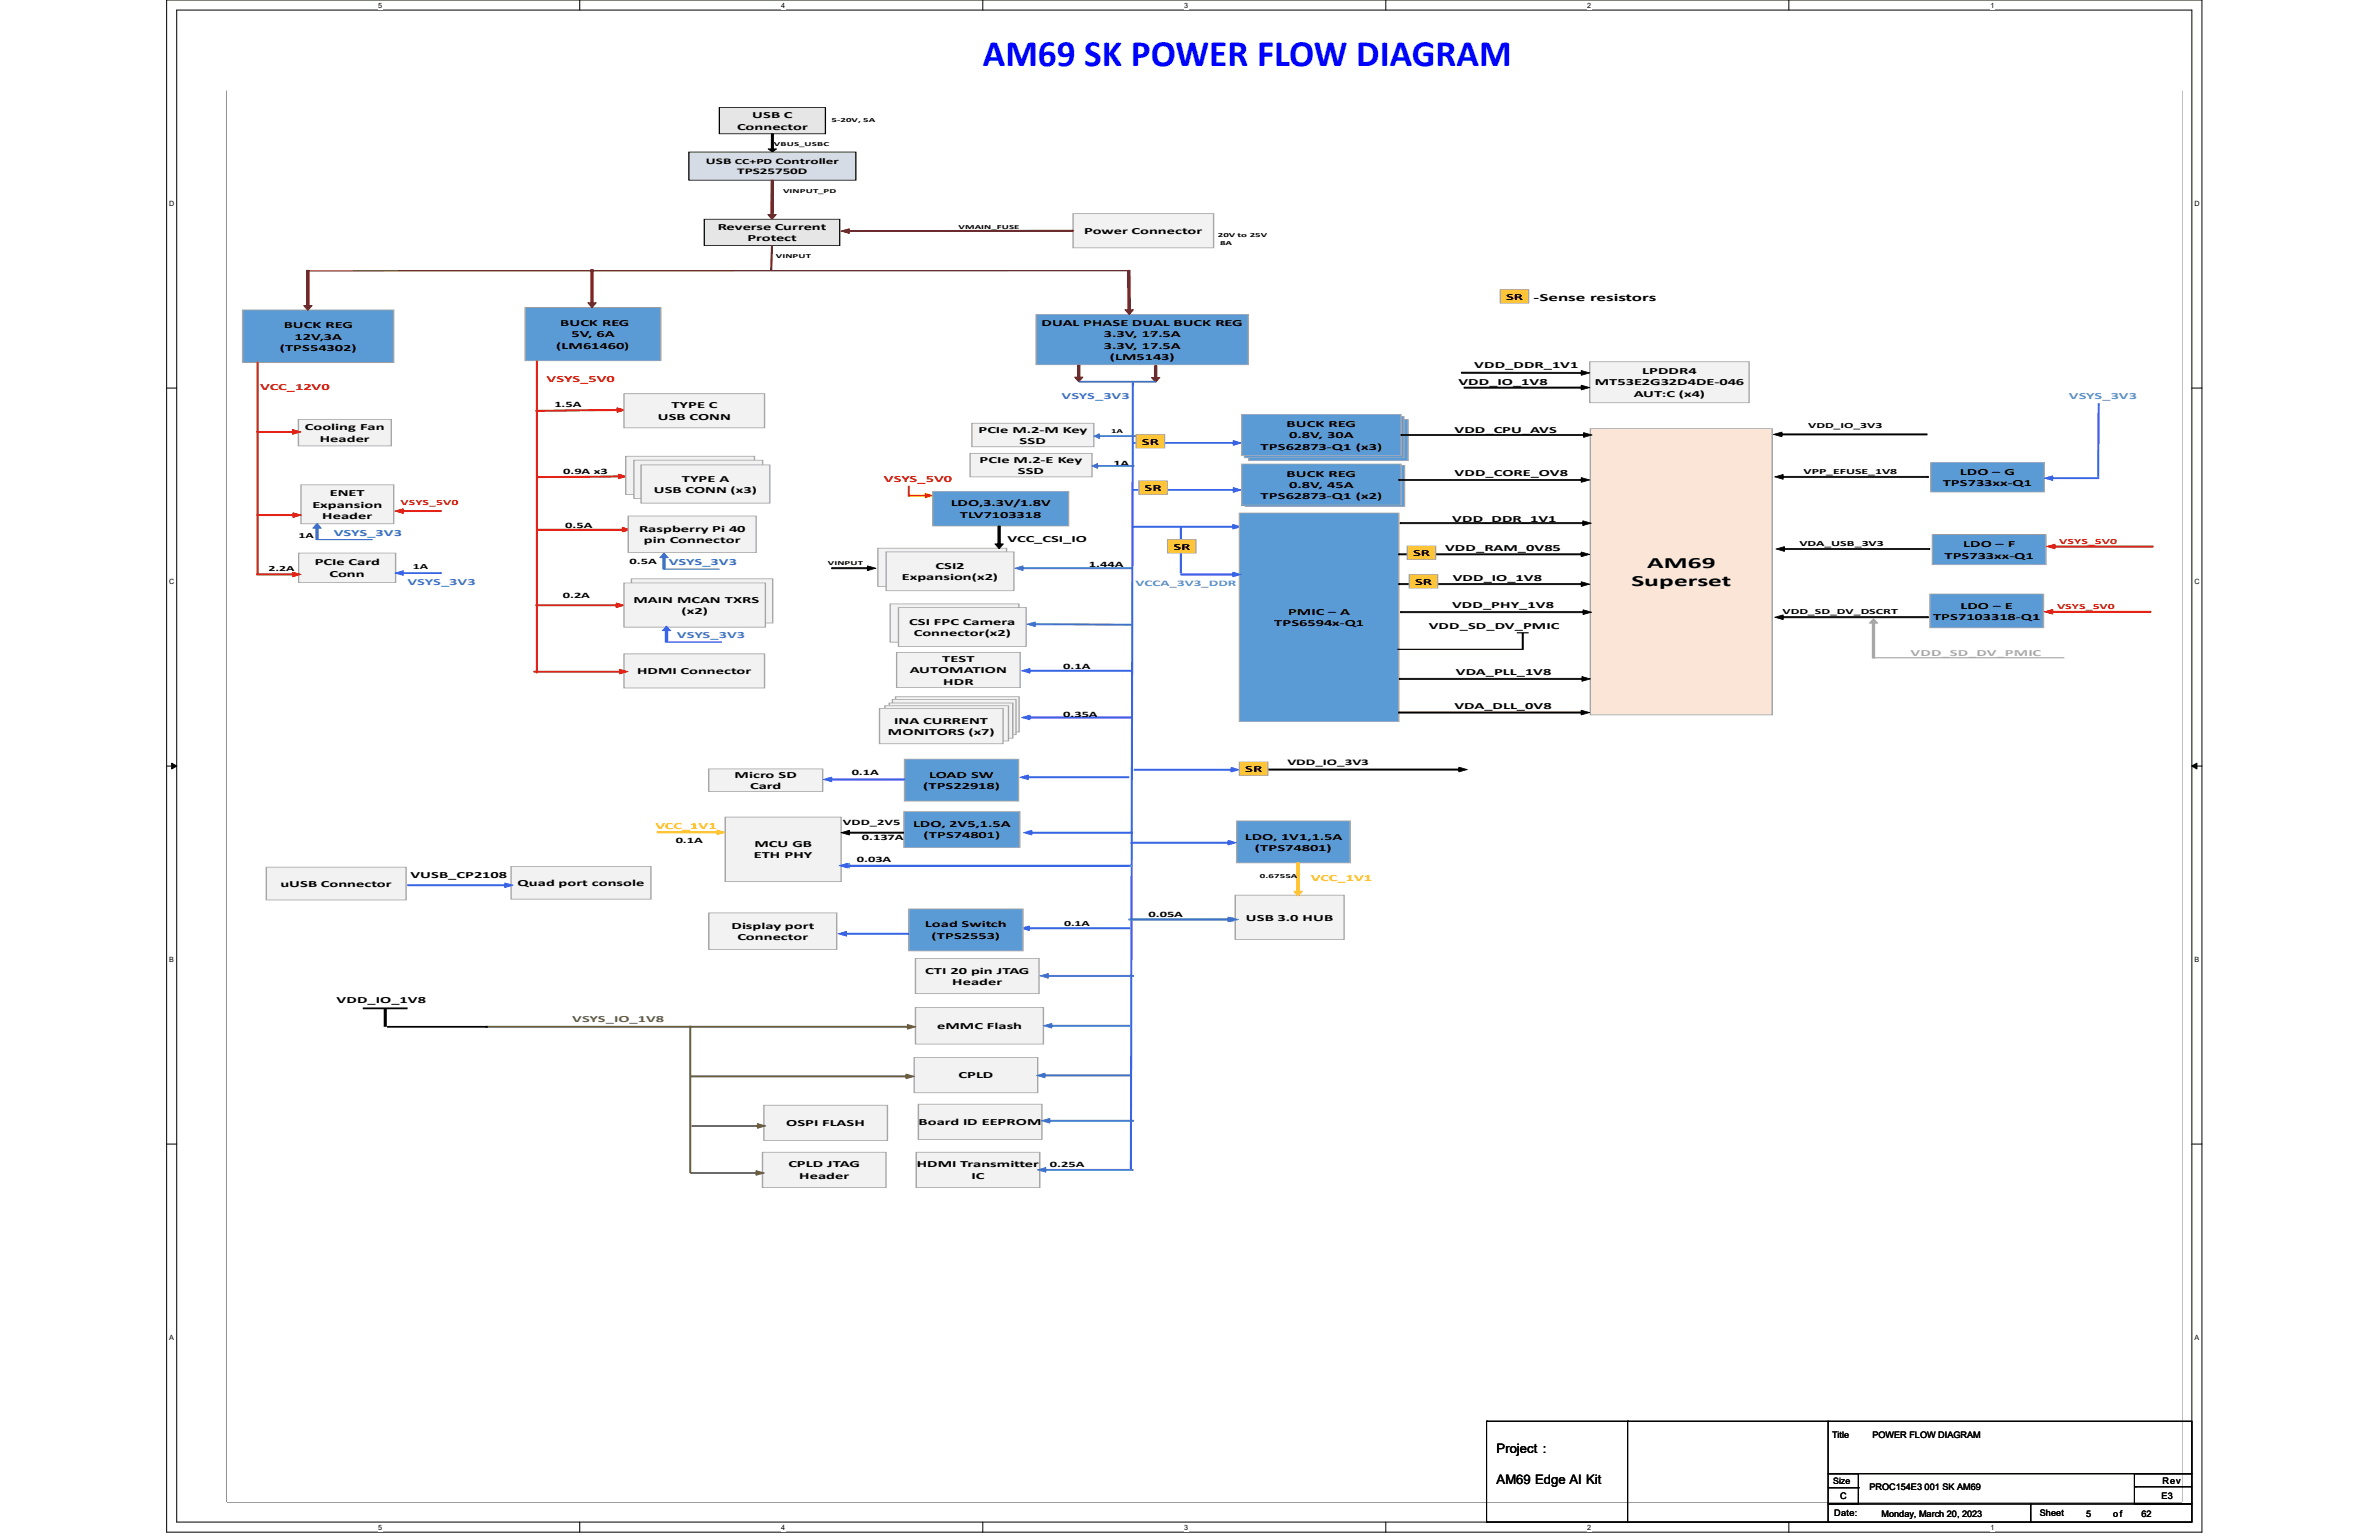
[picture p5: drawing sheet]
<svg xmlns="http://www.w3.org/2000/svg" width="432mm" height="279mm" viewBox="0 0 432 279" stroke-linecap="round" stroke-linejoin="round" font-family="sans-serif">
<defs><g id="words">
<text font-size="6.8" fill="#00f" x="178.4" y="11.9">AM69 SK POWER FLOW DIAGRAM</text>
<g font-size="2.8">
<text x="296.1" y="106.4">Superset</text>
<text x="299" y="103">AM69</text>
</g>
<g font-size="2.4">
<text x="271.6" y="263.7">Project :</text>
<text x="271.6" y="269.2">AM69 Edge AI Kit</text>
</g>
<text font-size="2" x="278.4" y="54.6">-Sense resistors</text>
<g font-size="1.7">
<text x="133.8" y="23.5">Connector</text>
<text x="136.5" y="21.5">USB C</text>
<text x="130.3" y="41.7">Reverse Current</text>
<text x="135.6" y="43.8">Protect</text>
<text x="196.8" y="42.5">Power Connector</text>
<text x="51.5" y="59.6">BUCK REG</text>
<text x="101.7" y="59.2">BUCK REG</text>
<text x="189.1" y="59.1">DUAL PHASE DUAL BUCK REG</text>
<text x="273.4" y="54.4">SR</text>
<text x="50.8" y="63.7">(TPS54302)</text>
<text x="53.5" y="61.6">12V,3A</text>
<text x="101" y="63.3">(LM61460)</text>
<text x="103.7" y="61.2">5V, 6A</text>
<text x="200.4" y="61.2">3.3V, 17.5A</text>
<text x="200.4" y="63.2">3.3V, 17.5A</text>
<text x="201.4" y="65.3">(LM5143)</text>
<text x="264.7" y="69.9">VDD_IO_1V8</text>
<text x="267.6" y="66.8">VDD_DDR_1V1</text>
<text x="289.5" y="69.9">MT53E2G32D4DE-046</text>
<text x="296.5" y="72">AUT:C (x4)</text>
<text x="298.1" y="67.9">LPDDR4</text>
<text x="119.4" y="76.1">USB CONN</text>
<text x="121.9" y="74.1">TYPE C</text>
<text x="233.5" y="77.5">BUCK REG</text>
<text x="55.3" y="78.1">Cooling Fan</text>
<text x="58" y="80.1">Header</text>
<text x="177.6" y="78.5">PCIe M.2-M Key</text>
<text x="177.8" y="84">PCIe M.2-E Key</text>
<text x="185.1" y="80.5">SSD</text>
<text x="207.3" y="80.7">SR</text>
<text x="228.8" y="81.6">TPS62873-Q1 (x3)</text>
<text x="234" y="79.5">0.8V, 30A</text>
<text x="264" y="78.6">VDD_CPU_AVS</text>
<text x="118.7" y="89.4">USB CONN (x3)</text>
<text x="123.8" y="87.4">TYPE A</text>
<text x="184.7" y="86">SSD</text>
<text x="207.8" y="89.1">SR</text>
<text x="233.5" y="86.5">BUCK REG</text>
<text x="234" y="88.5">0.8V, 45A</text>
<text x="264" y="86.4">VDD_CORE_OV8</text>
<text x="352.6" y="88.2">TPS733xx-Q1</text>
<text x="355.7" y="86.2">LDO – G</text>
<text x="56.7" y="92.1">Expansion</text>
<text x="58.5" y="94.1">Header</text>
<text x="59.9" y="90">ENET</text>
<text x="172.6" y="91.9">LDO,3.3V/1.8V</text>
<text x="174.2" y="93.9">TLV7103318</text>
<text x="228.8" y="90.6">TPS62873-Q1 (x2)</text>
<text x="263.6" y="94.7">VDD_DDR_1V1</text>
<text x="116" y="96.5">Raspberry Pi 40</text>
<text x="116.9" y="98.6">pin Connector</text>
<text x="182.9" y="98.4">VCC_CSI_IO</text>
<text x="213" y="99.7">SR</text>
<text x="256.5" y="100.9">SR</text>
<text x="262.3" y="99.9">VDD_RAM_0V85</text>
<text x="352.9" y="101.3">TPS733xx-Q1</text>
<text x="356.3" y="99.3">LDO – F</text>
<text x="57.1" y="102.6">PCIe Card</text>
<text x="59.8" y="104.6">Conn</text>
<text x="163.7" y="105.3">Expansion(x2)</text>
<text x="164.7" y="103.5">Expansion</text>
<text x="168.7" y="105.6">(x2)</text>
<text x="169.8" y="103.2">CSI2</text>
<text x="256.8" y="106.1">SR</text>
<text x="263.7" y="105.4">VDD_IO_1V8</text>
<text x="115" y="109.3">MAIN MCAN TXRS</text>
<text x="119.5" y="108.6">MAIN MCAN</text>
<text x="122.3" y="110.6">TXRS(x2)</text>
<text x="123.7" y="111.4">(x2)</text>
<text x="165" y="113.3">CSI FPC Camera</text>
<text x="166.9" y="113.6">Expansion</text>
<text x="170.6" y="111.6">CSI2</text>
<text x="231.3" y="113.6">TPS6594x-Q1</text>
<text x="233.8" y="111.6">PMIC – A</text>
<text x="263.6" y="110.3">VDD_PHY_1V8</text>
<text x="350.9" y="112.5">TPS7103318-Q1</text>
<text x="355.8" y="110.4">LDO – E</text>
<text x="165.9" y="115.4">Connector(x2)</text>
<text x="170.9" y="115.7">(x2)</text>
<text x="259.3" y="114.2">VDD_SD_DV_PMIC</text>
<text x="115.6" y="122.3">HDMI Connector</text>
<text x="165.1" y="122.1">AUTOMATION</text>
<text x="171" y="120.1">TEST</text>
<text x="171.2" y="124.2">HDR</text>
<text x="264.2" y="122.5">VDA_PLL_1V8</text>
<text x="162.3" y="131.3">INA CURRENT</text>
<text x="264" y="128.6">VDA_DLL_0V8</text>
<text x="161.2" y="133.4">MONITORS (x7)</text>
<text x="133.3" y="141.1">Micro SD</text>
<text x="136.2" y="143.2">Card</text>
<text x="167.6" y="143.2">(TPS22918)</text>
<text x="168.6" y="141.1">LOAD SW</text>
<text x="226" y="140.1">SR</text>
<text x="136.8" y="155.7">ETH PHY</text>
<text x="136.9" y="153.7">MCU GB</text>
<text x="165.7" y="150.1">LDO, 2V5,1.5A</text>
<text x="167.6" y="152.1">(TPS74801)</text>
<text x="225.9" y="152.3">LDO, 1V1,1.5A</text>
<text x="227.8" y="154.4">(TPS74801)</text>
<text x="50.9" y="160.9">uUSB Connector</text>
<text x="74.5" y="159.3">VUSB_CP2108</text>
<text x="94" y="160.8">Quad port console</text>
<text x="226.1" y="167">USB 3.0 HUB</text>
<text x="132.8" y="168.5">Display port</text>
<text x="133.8" y="170.6">Connector</text>
<text x="167.9" y="168.3">Load Switch</text>
<text x="169.1" y="170.3">(TPS2553)</text>
<text x="167.9" y="176.6">CTI 20 pin JTAG</text>
<text x="172.8" y="178.7">Header</text>
<text x="61.1" y="182">VDD_IO_1V8</text>
<text x="170.1" y="186.7">eMMC Flash</text>
<text x="174" y="195.6">CPLD</text>
<text x="142.7" y="204.3">OSPI FLASH</text>
<text x="166.7" y="204.1">Board ID EEPROM</text>
<text x="143.1" y="211.8">CPLD JTAG</text>
<text x="145.1" y="213.9">Header</text>
<text x="166.4" y="211.8">HDMI Transmitter</text>
<text x="176.3" y="213.9">IC</text>
</g>
<text font-size="1.7" fill="#c00000" x="47.2" y="70.8">VCC_12V0</text>
<g font-size="1.7" fill="#f91605">
<text x="99.2" y="69.2">VSYS_5V0</text>
<text x="160.4" y="87.5">VSYS_5V0</text>
</g>
<g font-size="1.7" fill="#4471c4">
<text x="192.7" y="72.4">VSYS_3V3</text>
<text x="73.9" y="106.1">VSYS_3V3</text>
<text x="122.9" y="115.8">VSYS_3V3</text>
</g>
<text font-size="1.7" fill="#5b9bd5" x="375.5" y="72.5">VSYS_3V3</text>
<g font-size="1.7" fill="#2e75b6">
<text x="60.6" y="97.3">VSYS_3V3</text>
<text x="121.4" y="102.6">VSYS_3V3</text>
</g>
<text font-size="1.7" fill="#afabab" x="346.8" y="119">VDD_SD_DV_PMIC</text>
<g font-size="1.7" fill="#ffc000">
<text x="118.9" y="150.3">VCC_1V1</text>
<text x="237.9" y="159.8">VCC_1V1</text>
</g>
<text font-size="1.7" fill="#548235" x="103.8" y="185.4">VSYS_IO_1V8</text>
<g font-size="1.6">
<text x="128.1" y="29.7">USB CC+PD Controller</text>
<text x="133.8" y="31.6">TPS25750D</text>
<text x="233.7" y="138.8">VDD_IO_3V3</text>
<text x="332.5" y="260.8">Title</text>
<text x="339.9" y="260.8">POWER FLOW DIAGRAM</text>
<text x="332.7" y="269.2">Size</text>
<text x="392.5" y="269.2">Rev</text>
<text x="332.9" y="275.1">Date:</text>
<text x="334" y="272">C</text>
<text x="339.3" y="270.3">PROC154E3 001 SK AM69</text>
<text x="341.5" y="275.3">Monday, March 20, 2023</text>
<text x="370.2" y="275.1">Sheet</text>
<text x="378.6" y="275.3">5</text>
<text x="383.6" y="275.3">of</text>
<text x="388.7" y="275.3">62</text>
<text x="392.3" y="272">E3</text>
</g>
<text font-size="1.6" fill="#5b9bd5" x="206.1" y="106.3">VCCA_3V3_DDR</text>
<g font-size="1.5">
<text x="100.6" y="73.9">1.5A</text>
<text x="102.2" y="86.1">0.9A x3</text>
<text x="202.1" y="84.6">1A</text>
<text x="102.6" y="95.9">0.5A</text>
<text x="114.3" y="102.4">0.5A</text>
<text x="197.7" y="102.9">1.44A</text>
<text x="102.2" y="108.5">0.2A</text>
<text x="193" y="121.5">0.1A</text>
<text x="193" y="130">0.35A</text>
<text x="154.6" y="140.6">0.1A</text>
<text x="153" y="149.7">VDD_2V5</text>
<text x="122.7" y="153">0.1A</text>
<text x="156.4" y="152.5">0.137A</text>
<text x="155.5" y="156.4">0.03A</text>
<text x="208.5" y="166.5">0.05A</text>
<text x="190.6" y="211.7">0.25A</text>
</g>
<g font-size="1.4">
<text x="328.2" y="77.6">VDD_IO_3V3</text>
<text x="327.4" y="86">VPP_EFUSE_1V8</text>
<text x="54.2" y="97.6">1A</text>
<text x="326.6" y="99.1">VDA_USB_3V3</text>
<text x="48.7" y="103.6">2.2A</text>
<text x="75" y="103.2">1A</text>
<text x="323.5" y="111.3">VDD_SD_DV_DSCRT</text>
<text x="193.1" y="168">0.1A</text>
</g>
<g font-size="1.4" fill="#f91605">
<text x="72.7" y="91.7">VSYS_5V0</text>
<text x="373.8" y="98.7">VSYS_5V0</text>
<text x="373.4" y="110.5">VSYS_5V0</text>
</g>
<g font-size="1.3">
<text x="68.6" y="1.4">5</text>
<text x="141.8" y="1.4">4</text>
<text x="215" y="1.4">3</text>
<text x="288.1" y="1.4">2</text>
<text x="361.3" y="1.4">1</text>
<text x="30.7" y="37.3">D</text>
<text x="398.3" y="37.3">D</text>
<text x="30.7" y="105.9">C</text>
<text x="398.3" y="105.9">C</text>
<text x="30.7" y="174.5">B</text>
<text x="398.3" y="174.5">B</text>
<text x="30.7" y="243">A</text>
<text x="398.3" y="243">A</text>
<text x="68.6" y="277.5">5</text>
<text x="141.8" y="277.5">4</text>
<text x="215" y="277.5">3</text>
<text x="288.1" y="277.5">2</text>
<text x="361.3" y="277.5">1</text>
</g>
<g font-size="1.1">
<text x="150.9" y="22.2">5-20V, 5A</text>
<text x="140.5" y="26.5">VBUS_USBC</text>
<text x="142.1" y="35">VINPUT_PD</text>
<text x="174" y="41.6">VMAIN_FUSE</text>
<text x="140.8" y="46.9">VINPUT</text>
<text x="221" y="43">20V to 25V</text>
<text x="221.4" y="44.4">8A</text>
<text x="201.7" y="78.6">1A</text>
<text x="150.3" y="102.6">VINPUT</text>
<text x="228.7" y="159.2">0.6755A</text>
</g>
</g></defs>
<path d="M30.2 0h369.5v278h-369.5zM32.1 1.8h365.7v274.3h-365.7z" fill="none" stroke="#000" stroke-width=".18"/>
<g fill="#fff">
<path d="M68.7 .2h.7v1.4h-.7z"/>
<path d="M68.7 276.3h.7v1.5h-.7z"/>
</g>
<path d="M105.2 0v1.8M105.2 276.1v1.9" fill="none" stroke="#000" stroke-width=".18"/>
<g fill="#fff">
<path d="M141.8 .2h.7v1.4h-.7z"/>
<path d="M141.8 276.3h.7v1.5h-.7z"/>
</g>
<path d="M178.4 0v1.8M178.4 276.1v1.9" fill="none" stroke="#000" stroke-width=".18"/>
<g fill="#fff">
<path d="M215 .2h.7v1.4h-.7z"/>
<path d="M215 276.3h.7v1.5h-.7z"/>
</g>
<path d="M251.5 0v1.8M251.5 276.1v1.9" fill="none" stroke="#000" stroke-width=".18"/>
<g fill="#fff">
<path d="M288.1 .2h.7v1.4h-.7z"/>
<path d="M288.1 276.3h.7v1.5h-.7z"/>
</g>
<path d="M324.7 0v1.8M324.7 276.1v1.9" fill="none" stroke="#000" stroke-width=".18"/>
<g fill="#fff">
<path d="M361.3 .2h.7v1.4h-.7z"/>
<path d="M361.3 276.3h.7v1.5h-.7z"/>
<path d="M30.7 36.1h1v1.5h-1z"/>
<path d="M398.3 36.1h.9v1.5h-.9z"/>
<path d="M30.7 104.7h1v1.5h-1z"/>
<path d="M398.3 104.7h.9v1.5h-.9z"/>
</g>
<path d="M30.2 70.4h1.9M397.8 70.4h1.9" fill="none" stroke="#000" stroke-width=".18"/>
<g fill="#fff">
<path d="M30.7 173.3h.9v1.4h-.9z"/>
<path d="M398.3 173.3h.9v1.4h-.9z"/>
</g>
<path d="M30.2 139h1.9M31.2 138.5l.9 .5-.9 .5zM397.8 139l.9-.5v1zM397.8 139h1.9" fill="none" stroke="#000" stroke-width=".18"/>
<path d="M31.2 138.5l.9 .5-.9 .5zM397.8 139l.9-.5v1z" fill="#000"/>
<g fill="#fff">
<path d="M30.7 241.9h.9v1.4h-.9z"/>
<path d="M398.3 241.9h.9v1.4h-.9z"/>
</g>
<path d="M30.2 207.6h1.9M397.8 207.6h1.9" fill="none" stroke="#000" stroke-width=".18"/>
<path d="M41.2 16.5h354.8v256h-354.8z" fill="#fff"/>
<path d="M41.2 16.5h354.8v256h-354.8z" fill="none" stroke="#000" stroke-width=".18"/>
<path d="M41.2 16.5h354.8v256h-354.8z" fill-rule="evenodd" fill="#fff"/>
<path d="M226 84.4h28.9v7.5h-28.9z" fill-rule="evenodd" fill="#5b9bd5"/>
<path d="M226 84.4h28.9v7.5h-28.9z" fill="none" stroke="#a6a6a6" stroke-width=".19"/>
<path d="M226.7 76.1h28.9v7.5h-28.9z" fill-rule="evenodd" fill="#5b9bd5"/>
<path d="M226.7 76.1h28.9v7.5h-28.9z" fill="none" stroke="#a6a6a6" stroke-width=".19"/>
<path d="M225.9 75.6h28.9v7.5h-28.9z" fill-rule="evenodd" fill="#5b9bd5"/>
<path d="M225.9 75.6h28.9v7.5h-28.9z" fill="none" stroke="#a6a6a6" stroke-width=".19"/>
<path d="M188.1 57h38.5v9.2h-38.5z" fill-rule="evenodd" fill="#5b9bd5"/>
<path d="M188.1 57h38.5v9.2h-38.5z" fill="none" stroke="#a6a6a6" stroke-width=".19"/>
<path d="M95.3 55.8h24.6v9.6h-24.6z" fill-rule="evenodd" fill="#5b9bd5"/>
<path d="M95.3 55.8h24.6v9.6h-24.6z" fill="none" stroke="#a6a6a6" stroke-width=".19"/>
<path d="M44 56.2h27.5v9.6h-27.5z" fill-rule="evenodd" fill="#5b9bd5"/>
<path d="M44 56.2h27.5v9.6h-27.5z" fill="none" stroke="#a6a6a6" stroke-width=".19"/>
<path d="M46.8 65.6v38.6" fill="none" stroke="#c00000" stroke-width=".28"/>
<path d="M205.6 69.3l-.3 142.8" fill="none" stroke="#3365ff" stroke-width=".28"/>
<path d="M224.2 162.4h19.8v8h-19.8z" fill-rule="evenodd" fill="#f2f2f2"/>
<path d="M224.2 162.4h19.8v8h-19.8z" fill="none" stroke="#a6a6a6" stroke-width=".19"/>
<path d="M224.5 148.9h20.6v7.7h-20.6z" fill-rule="evenodd" fill="#5b9bd5"/>
<path d="M224.5 148.9h20.6v7.7h-20.6z" fill="none" stroke="#a6a6a6" stroke-width=".19"/>
<path d="M204.9 166.7v.2h18.7v-.2zM223.3 166.4v.9l1.5-.5z" fill="#5b9bd5"/>
<path d="M204.9 166.7h18.7v.2h-18.7zM223.3 166.4l1.5 .4-1.5 .5z" fill="none" stroke="#5b9bd5" stroke-width=".18"/>
<path d="M205.3 152.8h17.9v.2h-17.9zM222.9 152.5l1.5 .4-1.5 .4z" fill="#3365ff"/>
<path d="M205.3 152.8h17.9v.2h-17.9zM222.9 152.5l1.5 .4-1.5 .4z" fill="none" stroke="#3365ff" stroke-width=".18"/>
<path d="M235.4 156.5h.4v5.3h-.4zM234.9 161.7h1.4l-.7 .8z" fill="#ffc000"/>
<path d="M235.4 156.5h.4v5.3h-.4zM234.9 161.7h1.4l-.7 .8z" fill="none" stroke="#ffc000" stroke-width=".18"/>
<path d="M128.6 139.5h20.7v4.1h-20.7z" fill-rule="evenodd" fill="#f2f2f2"/>
<path d="M128.6 139.5h20.7v4.1h-20.7z" fill="none" stroke="#a6a6a6" stroke-width=".19"/>
<path d="M205 49.1h-149.2" fill="none" stroke="#800000" stroke-width=".28"/>
<path d="M204.7 49h.4v7.3h-.3zM204.2 56.2h1.5l-.7 .8z" fill="#800000"/>
<path d="M204.2 56.2h1.5l-.7 .8zM204.7 49h.4v7.3h-.3z" fill="none" stroke="#800000" stroke-width=".18"/>
<path d="M107.3 48.9h.3v6.2h-.3zM106.7 54.9h1.5l-.7 .9z" fill="#800000"/>
<path d="M106.7 54.9h1.5l-.7 .9zM107.3 48.9h.3v6.2h-.3z" fill="none" stroke="#800000" stroke-width=".18"/>
<path d="M55.7 49h.4v6.6h-.4zM55.1 55.4h1.5l-.7 .9z" fill="#800000"/>
<path d="M55.1 55.4h1.5l-.7 .9zM55.7 49h.4v6.6h-.4z" fill="none" stroke="#800000" stroke-width=".18"/>
<path d="M208.9 60.4l.1 .2" fill="none" stroke="#800000" stroke-width=".28"/>
<path d="M164.2 137.7h20.7v7.7h-20.7z" fill-rule="evenodd" fill="#5b9bd5"/>
<path d="M164.2 137.7h20.7v7.7h-20.7z" fill="none" stroke="#a6a6a6" stroke-width=".19"/>
<path d="M150.7 141.3h13.5v.2h-13.5zM149.4 141.4l1.5-.4v.8z" fill="#3365ff"/>
<path d="M149.4 141.4l1.5-.4v.8zM150.7 141.3h13.5v.2h-13.5z" fill="none" stroke="#3365ff" stroke-width=".18"/>
<path d="M162.5 126.4h22.5v6.4h-22.5z" fill-rule="evenodd" fill="#f2f2f2"/>
<path d="M162.5 126.4h22.5v6.4h-22.5z" fill="none" stroke="#a6a6a6" stroke-width=".19"/>
<path d="M119.3 150.9h11.1v.2h-11.1zM130.2 150.6l1.5 .4-1.5 .4z" fill="#ffc000"/>
<path d="M119.3 150.9h11.1v.2h-11.1zM130.2 150.6l1.5 .4-1.5 .4z" fill="none" stroke="#ffc000" stroke-width=".18"/>
<path d="M162.7 118.4h22.5v6.3h-22.5z" fill-rule="evenodd" fill="#f2f2f2"/>
<path d="M162.7 118.4h22.5v6.3h-22.5z" fill="none" stroke="#a6a6a6" stroke-width=".19"/>
<path d="M186.7 121.6h18.5v.2h-18.5zM185.4 121.7l1.5-.4v.8z" fill="#3365ff"/>
<path d="M185.4 121.7l1.5-.4v.8zM186.7 121.6h18.5v.2h-18.5z" fill="none" stroke="#3365ff" stroke-width=".18"/>
<path d="M272.3 52.6h5.2v2.4h-5.2z" fill-rule="evenodd" fill="#ffc000"/>
<path d="M272.3 52.6h5.2v2.4h-5.2z" fill="none" stroke="#a6a6a6" stroke-width=".19"/>
<path d="M205.9 139.5h17.8v.3h-17.8zM223.5 139.2l1.5 .4-1.5 .5z" fill="#3365ff"/>
<path d="M205.9 139.5h17.8v.3h-17.8zM223.5 139.2l1.5 .4-1.5 .5z" fill="none" stroke="#3365ff" stroke-width=".18"/>
<path d="M205.6 80.3h18.5v.2h-18.5zM223.9 79.9l1.5 .5-1.5 .4z" fill="#3365ff"/>
<path d="M223.9 79.9l1.5 .5-1.5 .4zM205.6 80.3h18.5v.2h-18.5z" fill="none" stroke="#3365ff" stroke-width=".18"/>
<path d="M225.4 75.2h28.9v7.4h-28.9z" fill-rule="evenodd" fill="#5b9bd5"/>
<path d="M225.4 75.2h28.9v7.4h-28.9z" fill="none" stroke="#a6a6a6" stroke-width=".19"/>
<path d="M205.6 88.8h18.5v.2h-18.5zM223.9 88.5l1.5 .4-1.5 .4z" fill="#3365ff"/>
<path d="M205.6 88.8h18.5v.2h-18.5zM223.9 88.5l1.5 .4-1.5 .4z" fill="none" stroke="#3365ff" stroke-width=".18"/>
<path d="M225.4 84.2h28.9v7.4h-28.9z" fill-rule="evenodd" fill="#5b9bd5"/>
<path d="M225.4 84.2h28.9v7.4h-28.9z" fill="none" stroke="#a6a6a6" stroke-width=".19"/>
<path d="M205.5 95.5h18.5v.2h-18.5zM223.8 95.1l1.5 .5-1.5 .4z" fill="#3365ff"/>
<path d="M205.5 95.5h18.5v.2h-18.5zM223.8 95.1l1.5 .5-1.5 .4z" fill="none" stroke="#3365ff" stroke-width=".18"/>
<path d="M225 93.1h28.9v37.8h-28.9z" fill-rule="evenodd" fill="#5b9bd5"/>
<path d="M225 93.1h28.9v37.8h-28.9z" fill="none" stroke="#a6a6a6" stroke-width=".19"/>
<path d="M288.7 77.8h33v51.9h-33z" fill-rule="evenodd" fill="#fbe5d6"/>
<path d="M288.7 77.8h33v51.9h-33z" fill="none" stroke="#a6a6a6" stroke-width=".19"/>
<path d="M288.5 65.6h29v7.5h-29z" fill-rule="evenodd" fill="#f2f2f2"/>
<path d="M288.5 65.6h29v7.5h-29z" fill="none" stroke="#a6a6a6" stroke-width=".19"/>
<g fill="#000">
<path d="M254.3 78.8h33.4v.2h-33.4zM287.4 78.5l1.5 .4-1.5 .4z"/>
<path d="M265.3 67.5l22 .1v.2l-22-.1zM287 67.2l1.5 .5-1.5 .4z"/>
<path d="M253.9 87h33.4v.2h-33.4zM287 86.7l1.5 .4-1.5 .4z"/>
<path d="M254.2 94.8h33.4v.2h-33.4zM287.3 94.5l1.5 .4-1.5 .4z"/>
<path d="M253.9 100.5h33.4v.2h-33.4zM287 100.2l1.5 .4-1.5 .4z"/>
<path d="M253.9 105.9h33.4v.2h-33.4zM287 105.5l1.5 .5-1.5 .4z"/>
<path d="M254.2 111h33.4v.2h-33.4zM287.4 110.6l1.5 .5-1.5 .4z"/>
<path d="M253.9 129.2h33.4v.2h-33.4zM287 128.9l1.5 .4-1.5 .4z"/>
<path d="M254 123.1h33.4v.2h-33.4zM287.2 122.8l1.5 .4-1.5 .4z"/>
</g>
<g fill="none" stroke="#000" stroke-width=".18">
<path d="M254.3 78.8h33.4v.2h-33.4zM265.3 67.5l22 .1v.2l-22-.1zM287 67.2l1.5 .5-1.5 .4zM287.4 78.5l1.5 .4-1.5 .4zM253.9 87h33.4v.2h-33.4zM254.2 94.8h33.4v.2h-33.4zM287 86.7l1.5 .4-1.5 .4zM287.3 94.5l1.5 .4-1.5 .4zM253.9 100.5h33.4v.2h-33.4zM253.9 105.9h33.4v.2h-33.4zM254.2 111h33.4v.2h-33.4zM287 100.2l1.5 .4-1.5 .4z"/>
<path d="M287 105.5l1.5 .5-1.5 .4zM287.4 110.6l1.5 .5-1.5 .4zM253.9 129.2h33.4v.2h-33.4zM254 123.1h33.4v.2h-33.4zM287 128.9l1.5 .4-1.5 .4zM287.2 122.8l1.5 .4-1.5 .4z"/>
</g>
<path d="M255.8 104.3h5.1v2.4h-5.1z" fill-rule="evenodd" fill="#ffc000"/>
<path d="M255.8 104.3h5.1v2.4h-5.1z" fill="none" stroke="#a6a6a6" stroke-width=".19"/>
<path d="M186.7 130.1h18.5v.2h-18.5zM185.4 130.2l1.5-.5v.9z" fill="#3365ff"/>
<path d="M185.4 130.2l1.5-.5v.9zM186.7 130.1h18.5v.2h-18.5z" fill="none" stroke="#3365ff" stroke-width=".18"/>
<path d="M186.4 140.9h18.5v.2h-18.5zM185.1 141l1.5-.4v.8z" fill="#3365ff"/>
<path d="M185.1 141l1.5-.4v.8zM186.4 140.9h18.5v.2h-18.5z" fill="none" stroke="#3365ff" stroke-width=".18"/>
<path d="M323.1 78.7v.2h26.7v-.2zM321.9 78.8l1.5 .4v-.8z" fill="#000"/>
<path d="M321.9 78.8l1.5-.4v.8zM323.1 78.7h26.7v.2h-26.7z" fill="none" stroke="#000" stroke-width=".18"/>
<path d="M350.7 97h20.7v5.4h-20.7z" fill-rule="evenodd" fill="#5b9bd5"/>
<path d="M350.7 97h20.7v5.4h-20.7z" fill="none" stroke="#a6a6a6" stroke-width=".19"/>
<path d="M350.4 83.9h20.6v5.4h-20.6z" fill-rule="evenodd" fill="#5b9bd5"/>
<path d="M350.4 83.9h20.6v5.4h-20.6z" fill="none" stroke="#a6a6a6" stroke-width=".19"/>
<g fill="#000">
<path d="M323.4 86.4v.2h26.6v-.2zM322.1 86.5l1.5 .5v-.9z"/>
<path d="M323.6 99.5v.2h26.6v-.2zM322.4 99.6l1.5 .4v-.8z"/>
<path d="M323.4 111.9v.2h26.6v-.2zM322.1 112l1.5 .4v-.8z"/>
</g>
<path d="M322.1 86.5l1.5-.4v.9zM322.4 99.6l1.5-.4v.8zM323.4 86.4h26.6v.2h-26.6zM323.6 99.5h26.6v.2h-26.6zM322.1 112l1.5-.4v.8zM323.4 111.9h26.6v.2h-26.6z" fill="none" stroke="#000" stroke-width=".18"/>
<path d="M97.5 65.4v56.8" fill="none" stroke="#f91605" stroke-width=".28"/>
<path d="M114.6 105h25.7v8h-25.7z" fill-rule="evenodd" fill="#f2f2f2"/>
<path d="M114.6 105h25.7v8h-25.7z" fill="none" stroke="#a6a6a6" stroke-width=".19"/>
<path d="M97.3 109.7v.2h14.8v-.2zM111.9 109.4v.8l1.5-.4z" fill="#f91605"/>
<path d="M97.3 109.7h14.8v.2h-14.8zM111.9 109.4l1.5 .4-1.5 .4z" fill="none" stroke="#f91605" stroke-width=".18"/>
<path d="M97.5 96v.2h15.7v-.2zM113 95.7v.8l1.5-.4z" fill="#f91605"/>
<path d="M97.5 96h15.7v.2h-15.7zM113 95.7l1.5 .4-1.5 .4z" fill="none" stroke="#f91605" stroke-width=".18"/>
<path d="M97.3 74.4v.2l15-.1v-.2zM112 74v.8l1.5-.4z" fill="#f91605"/>
<path d="M97.3 74.4l15-.1v.2l-15 .1zM112 74l1.5 .4-1.5 .4z" fill="none" stroke="#f91605" stroke-width=".18"/>
<path d="M114 93.6h23.2v6.7h-23.2z" fill-rule="evenodd" fill="#f2f2f2"/>
<path d="M114 93.6h23.2v6.7h-23.2z" fill="none" stroke="#a6a6a6" stroke-width=".19"/>
<path d="M113.3 105.8h25.6v8h-25.6z" fill-rule="evenodd" fill="#f2f2f2"/>
<path d="M113.3 105.8h25.6v8h-25.6z" fill="none" stroke="#a6a6a6" stroke-width=".19"/>
<path d="M350.3 107.8h20.6v6.1h-20.6z" fill-rule="evenodd" fill="#5b9bd5"/>
<path d="M350.3 107.8h20.6v6.1h-20.6z" fill="none" stroke="#a6a6a6" stroke-width=".19"/>
<path d="M230.2 139.5h34.9v.2h-34.9zM264.8 139.2l1.5 .4-1.5 .4z" fill="#000"/>
<path d="M230.2 139.5h34.9v.2h-34.9zM264.8 139.2l1.5 .4-1.5 .4z" fill="none" stroke="#000" stroke-width=".18"/>
<path d="M225 138.2h5.1v2.5h-5.1z" fill-rule="evenodd" fill="#ffc000"/>
<path d="M225 138.2h5.1v2.5h-5.1z" fill="none" stroke="#a6a6a6" stroke-width=".19"/>
<path d="M164.1 147.2h21v6.6h-21z" fill-rule="evenodd" fill="#5b9bd5"/>
<path d="M164.1 147.2h21v6.6h-21z" fill="none" stroke="#a6a6a6" stroke-width=".19"/>
<path d="M131.6 148.2h21.1v11.8h-21.1z" fill-rule="evenodd" fill="#f2f2f2"/>
<path d="M131.6 148.2h21.1v11.8h-21.1z" fill="none" stroke="#a6a6a6" stroke-width=".19"/>
<path d="M153.9 151h10.1v.2h-10.1zM152.7 151.1l1.5-.5v.9z" fill="#000"/>
<path d="M152.7 151.1l1.5-.5v.9zM153.9 151h10.1v.2h-10.1z" fill="none" stroke="#000" stroke-width=".18"/>
<path d="M187 151h18.5v.2h-18.5zM185.8 151.1l1.5-.5v.9z" fill="#3365ff"/>
<path d="M185.8 151.1l1.5-.5v.9zM187 151h18.5v.2h-18.5z" fill="none" stroke="#3365ff" stroke-width=".18"/>
<path d="M380.9 73.2l-.1 13.3" fill="none" stroke="#3365ff" stroke-width=".28"/>
<path d="M372.3 86.7h8.6v.2h-8.6zM371 86.8l1.5-.5v.9z" fill="#3365ff"/>
<path d="M371 86.8l1.5-.5v.9zM372.3 86.7h8.6v.2h-8.6z" fill="none" stroke="#3365ff" stroke-width=".18"/>
<path d="M195.6 66.3h.4v2.2h-.4zM195.1 68.4h1.5l-.8 .9z" fill="#800000"/>
<path d="M195.1 68.4h1.5l-.8 .9zM195.6 66.3h.4v2.2h-.4z" fill="none" stroke="#800000" stroke-width=".18"/>
<path d="M209.6 66.3h.3v2.3h-.3zM209 68.5h1.5l-.8 .8z" fill="#800000"/>
<path d="M209 68.5h1.5l-.8 .8zM209.6 66.3h.3v2.3h-.3z" fill="none" stroke="#800000" stroke-width=".18"/>
<path d="M195.8 69.3h14" fill="none" stroke="#4471c4" stroke-width=".42"/>
<path d="M372.7 99h18.1v.3h-18.1zM371.5 99.1l1.5-.4v.9z" fill="#f91605"/>
<path d="M371.5 99.1l1.5-.4v.9zM372.7 99h18.1v.3h-18.1z" fill="none" stroke="#f91605" stroke-width=".18"/>
<path d="M130.6 19.5h19.2v4.8h-19.2z" fill-rule="evenodd" fill="#e7e6e6"/>
<path d="M130.6 19.5h19.2v4.8h-19.2zM139.4 27h1.5l-.7 .6zM140 24.3h.3v2.9h-.3z" fill="none" stroke="#000" stroke-width=".18"/>
<path d="M140 24.3v2.9h.3v-2.9zM139.4 27l.8 .6 .7-.6z" fill="#000"/>
<path d="M125 27.6h30.3v5.1h-30.3z" fill-rule="evenodd" fill="#d6dce5"/>
<path d="M125 27.6h30.3v5.1h-30.3z" fill="none" stroke="#000" stroke-width=".18"/>
<path d="M176.4 76.8h22.1v4.3h-22.1z" fill-rule="evenodd" fill="#f2f2f2"/>
<path d="M176.4 76.8h22.1v4.3h-22.1z" fill="none" stroke="#a6a6a6" stroke-width=".19"/>
<path d="M199.3 79v.2h6.8v-.2zM198.5 79.1l1 .5v-.9z" fill="#4471c4"/>
<path d="M198.5 79.1l1-.4v.9zM199.3 79h6.8v.2h-6.8z" fill="none" stroke="#4471c4" stroke-width=".18"/>
<path d="M176.1 82.3h22.1v4.2h-22.1z" fill-rule="evenodd" fill="#f2f2f2"/>
<path d="M176.1 82.3h22.1v4.2h-22.1z" fill="none" stroke="#a6a6a6" stroke-width=".19"/>
<path d="M198.9 84.4v.2h6.9v-.2zM198.2 84.5l1 .5v-.9z" fill="#4471c4"/>
<path d="M198.2 84.5l1-.4v.9zM198.9 84.4h6.9v.2h-6.9z" fill="none" stroke="#4471c4" stroke-width=".18"/>
<path d="M54.2 100.3h17.6v5.4h-17.6z" fill-rule="evenodd" fill="#f2f2f2"/>
<path d="M54.2 100.3h17.6v5.4h-17.6z" fill="none" stroke="#a6a6a6" stroke-width=".19"/>
<path d="M159.3 99.5h23.4v6.9h-23.4z" fill-rule="evenodd" fill="#f2f2f2"/>
<path d="M159.3 99.5h23.4v6.9h-23.4z" fill="none" stroke="#a6a6a6" stroke-width=".19"/>
<path d="M185.4 103h20v.2h-20zM184.2 103.1l1.5-.4v.8z" fill="#4471c4"/>
<path d="M184.2 103.1l1.5-.4v.8zM185.4 103h20v.2h-20z" fill="none" stroke="#4471c4" stroke-width=".18"/>
<path d="M164.9 89.8v.2h3.3v-.2zM167.9 89.5v.8l1.5-.4z" fill="#ff6500"/>
<path d="M164.9 89.8h3.3v.2h-3.3zM167.9 89.5l1.5 .4-1.5 .4z" fill="none" stroke="#ff6500" stroke-width=".18"/>
<path d="M169.3 89.2h24.7v6.2h-24.7z" fill-rule="evenodd" fill="#5b9bd5"/>
<path d="M169.3 89.2h24.7v6.2h-24.7z" fill="none" stroke="#a6a6a6" stroke-width=".19"/>
<path d="M181.2 95.4v3.4h.3v-3.4zM180.6 98.7l.7 .8 .8-.8z" fill="#000"/>
<path d="M180.6 98.7h1.5l-.7 .8zM181.2 95.4h.3v3.4h-.3z" fill="none" stroke="#000" stroke-width=".18"/>
<path d="M160.8 100.1h23.2v7.1h-23.2z" fill-rule="evenodd" fill="#f2f2f2"/>
<path d="M160.8 100.1h23.2v7.1h-23.2z" fill="none" stroke="#a6a6a6" stroke-width=".19"/>
<path d="M113.3 71.4h25.5v6.2h-25.5z" fill-rule="evenodd" fill="#f2f2f2"/>
<path d="M113.3 71.4h25.5v6.2h-25.5z" fill="none" stroke="#a6a6a6" stroke-width=".19"/>
<path d="M97.5 86.5v.2l15-.2v-.2zM112.3 86v.9l1.5-.5z" fill="#f91605"/>
<path d="M97.5 86.5l15-.2v.2l-15 .2zM112.3 86l1.5 .4-1.5 .5z" fill="none" stroke="#f91605" stroke-width=".18"/>
<path d="M153.9 157v.2h51.5v-.2zM152.7 157.1l1.5 .4v-.9z" fill="#5b9bd5"/>
<path d="M152.7 157.1l1.5-.5v.9zM153.9 157h51.5v.2h-51.5z" fill="none" stroke="#5b9bd5" stroke-width=".18"/>
<path d="M166.3 209.1h22.4v6.3h-22.4z" fill-rule="evenodd" fill="#f2f2f2"/>
<path d="M166.3 209.1h22.4v6.3h-22.4z" fill="none" stroke="#a6a6a6" stroke-width=".19"/>
<path d="M165.9 191.9h22.5v6.4h-22.5z" fill-rule="evenodd" fill="#f2f2f2"/>
<path d="M165.9 191.9h22.5v6.4h-22.5z" fill="none" stroke="#a6a6a6" stroke-width=".19"/>
<path d="M265.8 70.2v.2h21.5v-.2zM287 69.9v.8l1.5-.4z" fill="#000"/>
<path d="M265.8 70.2h21.5v.2h-21.5zM287 69.9l1.5 .4-1.5 .4z" fill="none" stroke="#000" stroke-width=".18"/>
<path d="M372.3 110.9h18.1v.2h-18.1zM371.1 111l1.4-.4v.8z" fill="#f91605"/>
<path d="M371.1 111l1.4-.4v.8zM372.3 110.9h18.1v.2h-18.1z" fill="none" stroke="#f91605" stroke-width=".18"/>
<path d="M206.2 78.8h5.2v2.5h-5.2z" fill-rule="evenodd" fill="#ffc000"/>
<path d="M206.2 78.8h5.2v2.5h-5.2z" fill="none" stroke="#a6a6a6" stroke-width=".19"/>
<path d="M206.7 87.2h5.2v2.5h-5.2z" fill-rule="evenodd" fill="#ffc000"/>
<path d="M206.7 87.2h5.2v2.5h-5.2z" fill="none" stroke="#a6a6a6" stroke-width=".19"/>
<path d="M214.3 95.6v8.4" fill="none" stroke="#3365ff" stroke-width=".28"/>
<path d="M211.9 97.9h5.2v2.4h-5.2z" fill-rule="evenodd" fill="#ffc000"/>
<path d="M211.9 97.9h5.2v2.4h-5.2z" fill="none" stroke="#a6a6a6" stroke-width=".19"/>
<path d="M214.3 104.1h9.7v.2h-9.7zM223.8 103.8l1.5 .4-1.5 .4z" fill="#3365ff"/>
<path d="M214.3 104.1h9.7v.2h-9.7zM223.8 103.8l1.5 .4-1.5 .4z" fill="none" stroke="#3365ff" stroke-width=".18"/>
<path d="M161.6 109.6h23.3v6.9h-23.3z" fill-rule="evenodd" fill="#f2f2f2"/>
<path d="M161.6 109.6h23.3v6.9h-23.3z" fill="none" stroke="#a6a6a6" stroke-width=".19"/>
<path d="M163.1 110.2h23.2v7.1h-23.2z" fill-rule="evenodd" fill="#f2f2f2"/>
<path d="M163.1 110.2h23.2v7.1h-23.2z" fill="none" stroke="#a6a6a6" stroke-width=".19"/>
<path d="M187.6 113.2h17.8v.2h-17.8zM186.4 113.3l1.5-.5v.9z" fill="#4471c4"/>
<path d="M186.4 113.3l1.5-.5v.9zM187.6 113.2h17.8v.2h-17.8z" fill="none" stroke="#4471c4" stroke-width=".18"/>
<path d="M54.6 88h16.9v7h-16.9z" fill-rule="evenodd" fill="#f2f2f2"/>
<path d="M54.6 88h16.9v7h-16.9z" fill="none" stroke="#a6a6a6" stroke-width=".19"/>
<path d="M54.2 76.1h16.8v4.8h-16.8z" fill-rule="evenodd" fill="#f2f2f2"/>
<path d="M54.2 76.1h16.8v4.8h-16.8z" fill="none" stroke="#a6a6a6" stroke-width=".19"/>
<path d="M46.7 93.4h6.8v.2h-6.8zM53.2 93l1.5 .5-1.5 .4z" fill="#c00000"/>
<path d="M46.7 93.4h6.8v.2h-6.8zM53.2 93l1.5 .5-1.5 .4z" fill="none" stroke="#c00000" stroke-width=".18"/>
<path d="M46.6 78.3h6.8v.2h-6.8zM53.1 77.9l1.5 .5-1.5 .4z" fill="#c00000"/>
<path d="M46.6 78.3h6.8v.2h-6.8zM53.1 77.9l1.5 .5-1.5 .4z" fill="none" stroke="#c00000" stroke-width=".18"/>
<path d="M72.9 92.6h7.2v.2h-7.2zM71.7 92.7l1.5-.4v.8z" fill="#f00"/>
<path d="M71.7 92.7l1.5-.4v.8zM72.9 92.6h7.2v.2h-7.2z" fill="none" stroke="#f00" stroke-width=".18"/>
<path d="M46.6 104.1h6.8v.2h-6.8zM53.1 103.8l1.5 .4-1.5 .4z" fill="#c00000"/>
<path d="M46.6 104.1h6.8v.2h-6.8zM53.1 103.8l1.5 .4-1.5 .4z" fill="none" stroke="#c00000" stroke-width=".18"/>
<path d="M72.9 103.9v.2h7.2v-.2zM71.7 104l1.5 .4v-.9z" fill="#3365ff"/>
<path d="M71.7 104l1.5-.5v.9zM72.9 103.9h7.2v.2h-7.2z" fill="none" stroke="#3365ff" stroke-width=".18"/>
<path d="M128.7 165.6h23.2v6.7h-23.2z" fill-rule="evenodd" fill="#f2f2f2"/>
<path d="M128.7 165.6h23.2v6.7h-23.2z" fill="none" stroke="#a6a6a6" stroke-width=".19"/>
<path d="M186.6 168.3h18.5v.2h-18.5zM185.3 168.4l1.5-.4v.8z" fill="#3365ff"/>
<path d="M185.3 168.4l1.5-.4v.8zM186.6 168.3h18.5v.2h-18.5z" fill="none" stroke="#3365ff" stroke-width=".18"/>
<path d="M165 164.9h20.7v7.6h-20.7z" fill-rule="evenodd" fill="#5b9bd5"/>
<path d="M165 164.9h20.7v7.6h-20.7z" fill="none" stroke="#a6a6a6" stroke-width=".19"/>
<path d="M153.4 169.3v.2h11.5v-.2zM152.1 169.4l1.5 .4v-.8z" fill="#3365ff"/>
<path d="M152.1 169.4l1.5-.4v.8zM153.4 169.3h11.5v.2h-11.5z" fill="none" stroke="#3365ff" stroke-width=".18"/>
<path d="M166.2 182.8h23.2v6.6h-23.2z" fill-rule="evenodd" fill="#f2f2f2"/>
<path d="M166.2 182.8h23.2v6.6h-23.2z" fill="none" stroke="#a6a6a6" stroke-width=".19"/>
<path d="M57.4 95.7h.3v2.2h-.3zM57.5 95l.8 .8h-1.5z" fill="#2e75b6"/>
<path d="M57.4 95.7h.3v2.2h-.3zM57.5 95l.8 .8h-1.5z" fill="none" stroke="#2e75b6" stroke-width=".18"/>
<path d="M57.5 97.9h10.1" fill="none" stroke="#2e75b6" stroke-width=".28"/>
<path d="M166.2 173.9h22.4v6.4h-22.4z" fill-rule="evenodd" fill="#f2f2f2"/>
<path d="M166.2 173.9h22.4v6.4h-22.4z" fill="none" stroke="#a6a6a6" stroke-width=".19"/>
<path d="M166.7 200.3h22.4v6.4h-22.4z" fill-rule="evenodd" fill="#f2f2f2"/>
<path d="M166.7 200.3h22.4v6.4h-22.4z" fill="none" stroke="#a6a6a6" stroke-width=".19"/>
<path d="M190.6 186v.2h14.4v-.2zM189.4 186.1l1.5 .4v-.8z" fill="#4471c4"/>
<path d="M189.4 186.1l1.5-.4v.8zM190.6 186h14.4v.2h-14.4z" fill="none" stroke="#4471c4" stroke-width=".18"/>
<path d="M189.4 195h15.8v.2h-15.8zM188.1 195.1l1.5-.4v.8z" fill="#4471c4"/>
<path d="M188.1 195.1l1.5-.4v.8zM189.4 195h15.8v.2h-15.8z" fill="none" stroke="#4471c4" stroke-width=".18"/>
<path d="M190 176.9h15.7v.3h-15.7zM188.8 177.1l1.5-.5v.9z" fill="#4471c4"/>
<path d="M188.8 177.1l1.5-.5v.9zM190 176.9h15.7v.3h-15.7z" fill="none" stroke="#4471c4" stroke-width=".18"/>
<path d="M190.3 203.2h15.4v.2h-15.4zM189 203.3l1.5-.4v.9z" fill="#4471c4"/>
<path d="M189 203.3l1.5-.4v.9zM190.3 203.2h15.4v.2h-15.4z" fill="none" stroke="#4471c4" stroke-width=".18"/>
<path d="M189.5 212.1h16.1v.3h-16.1zM188.3 212.2l1.5-.4v.9z" fill="#4471c4"/>
<path d="M188.3 212.2l1.5-.4v.9zM189.5 212.1h16.1v.3h-16.1z" fill="none" stroke="#4471c4" stroke-width=".18"/>
<path d="M88.2 186.2h76.8v.2h-76.8zM164.7 185.9l1.5 .4-1.5 .4z" fill="#548235"/>
<path d="M88.2 186.2h76.8v.2h-76.8zM164.7 185.9l1.5 .4-1.5 .4z" fill="none" stroke="#548235" stroke-width=".18"/>
<path d="M138.6 200.5h22.5v6.4h-22.5z" fill-rule="evenodd" fill="#f2f2f2"/>
<path d="M138.6 200.5h22.5v6.4h-22.5z" fill="none" stroke="#a6a6a6" stroke-width=".19"/>
<path d="M125.6 204.2h12.2v.2h-12.2zM137.5 203.8l1.5 .5-1.5 .4z" fill="#548235"/>
<path d="M125.6 204.2h12.2v.2h-12.2zM137.5 203.8l1.5 .5-1.5 .4z" fill="none" stroke="#548235" stroke-width=".18"/>
<path d="M138.4 209.1h22.4v6.3h-22.4z" fill-rule="evenodd" fill="#f2f2f2"/>
<path d="M138.4 209.1h22.4v6.3h-22.4z" fill="none" stroke="#a6a6a6" stroke-width=".19"/>
<path d="M125.4 212.7h12.1v.2h-12.1zM137.2 212.4l1.5 .4-1.5 .4z" fill="#548235"/>
<path d="M125.4 212.7h12.1v.2h-12.1zM137.2 212.4l1.5 .4-1.5 .4z" fill="none" stroke="#548235" stroke-width=".18"/>
<path d="M125.3 195.2h39.4v.2h-39.4zM164.5 194.9l1.5 .4-1.5 .4z" fill="#548235"/>
<path d="M125.3 195.2h39.4v.2h-39.4zM164.5 194.9l1.5 .4-1.5 .4z" fill="none" stroke="#548235" stroke-width=".18"/>
<path d="M92.8 157.2h25.3v5.9h-25.3z" fill-rule="evenodd" fill="#f2f2f2"/>
<path d="M92.8 157.2h25.3v5.9h-25.3z" fill="none" stroke="#a6a6a6" stroke-width=".19"/>
<path d="M48.3 157.3h25.4v6h-25.4z" fill-rule="evenodd" fill="#f2f2f2"/>
<path d="M48.3 157.3h25.4v6h-25.4z" fill="none" stroke="#a6a6a6" stroke-width=".19"/>
<path d="M74 160.5h17.9v.2h-17.9zM91.6 160.2l1.5 .4-1.5 .4z" fill="#3365ff"/>
<path d="M74 160.5h17.9v.2h-17.9zM91.6 160.2l1.5 .4-1.5 .4z" fill="none" stroke="#3365ff" stroke-width=".18"/>
<path d="M113.6 82.8h23.3v6.9h-23.3z" fill-rule="evenodd" fill="#f2f2f2"/>
<path d="M113.6 82.8h23.3v6.9h-23.3z" fill="none" stroke="#a6a6a6" stroke-width=".19"/>
<path d="M115.1 83.5h23.3v6.9h-23.3z" fill-rule="evenodd" fill="#f2f2f2"/>
<path d="M115.1 83.5h23.3v6.9h-23.3z" fill="none" stroke="#a6a6a6" stroke-width=".19"/>
<path d="M116.4 84.3h23.3v7h-23.3z" fill-rule="evenodd" fill="#f2f2f2"/>
<path d="M116.4 84.3h23.3v7h-23.3z" fill="none" stroke="#a6a6a6" stroke-width=".19"/>
<path d="M65.8 182.9h8.2M69.9 182.9v3.4M70.3 186.3h18.2" fill="none" stroke="#000" stroke-width=".43"/>
<path d="M125.3 186.1v26.7" fill="none" stroke="#548235" stroke-width=".28"/>
<path d="M194.8 38.8h25.5v6.2h-25.5z" fill-rule="evenodd" fill="#f2f2f2"/>
<path d="M194.8 38.8h25.5v6.2h-25.5z" fill="none" stroke="#a6a6a6" stroke-width=".19"/>
<path d="M151 103h6.7v.2h-6.7zM157.5 102.7l1.5 .4-1.5 .4z" fill="#000"/>
<path d="M151 103h6.7v.2h-6.7zM157.5 102.7l1.5 .4-1.5 .4z" fill="none" stroke="#000" stroke-width=".18"/>
<path d="M140 32.7l-.1 6.4h.4l.1-6.4zM139.4 38.9l.7 .9 .8-.9z" fill="#800000"/>
<path d="M139.4 38.9h1.5l-.8 .9zM140 32.7h.4l-.1 6.4h-.4z" fill="none" stroke="#800000" stroke-width=".18"/>
<path d="M127.8 39.8h24.6v4.7h-24.6z" fill-rule="evenodd" fill="#e7e6e6"/>
<path d="M127.8 39.8h24.6v4.7h-24.6z" fill="none" stroke="#000" stroke-width=".18"/>
<path d="M140.1 44.5l-.1 4.6" fill="none" stroke="#800000" stroke-width=".28"/>
<path d="M153.9 41.8v.2h40.9v-.2zM152.6 41.9l1.5 .4v-.8z" fill="#800000"/>
<path d="M152.6 41.9l1.5-.4v.8zM153.9 41.8h40.9v.2h-40.9z" fill="none" stroke="#800000" stroke-width=".18"/>
<path d="M162 126.9h22.4v6.4h-22.4z" fill-rule="evenodd" fill="#f2f2f2"/>
<path d="M162 126.9h22.4v6.4h-22.4z" fill="none" stroke="#a6a6a6" stroke-width=".19"/>
<path d="M161.4 127.5h22.4v6.4h-22.4z" fill-rule="evenodd" fill="#f2f2f2"/>
<path d="M161.4 127.5h22.4v6.4h-22.4z" fill="none" stroke="#a6a6a6" stroke-width=".19"/>
<path d="M160.6 128h22.4v6.4h-22.4z" fill-rule="evenodd" fill="#f2f2f2"/>
<path d="M160.6 128h22.4v6.4h-22.4z" fill="none" stroke="#a6a6a6" stroke-width=".19"/>
<path d="M159.6 128.6h22.5v6.3h-22.5z" fill-rule="evenodd" fill="#f2f2f2"/>
<path d="M159.6 128.6h22.5v6.3h-22.5z" fill="none" stroke="#a6a6a6" stroke-width=".19"/>
<path d="M120.3 101.1h.4v2.2h-.4zM120.5 100.3l.8 .9h-1.5z" fill="#2e75b6"/>
<path d="M120.3 101.1h.4v2.2h-.4zM120.5 100.3l.8 .9h-1.5z" fill="none" stroke="#2e75b6" stroke-width=".18"/>
<path d="M120.5 103.3h10.1" fill="none" stroke="#2e75b6" stroke-width=".28"/>
<path d="M164.9 88.1v2" fill="none" stroke="#f91605" stroke-width=".28"/>
<path d="M120.8 114.3v2.2h.4v-2.2zM121 113.6l-.8 .8h1.5z" fill="#3365ff"/>
<path d="M120.8 114.3h.4v2.2h-.4zM121 113.6l.7 .8h-1.5z" fill="none" stroke="#3365ff" stroke-width=".18"/>
<path d="M121 116.5h10.1" fill="none" stroke="#3365ff" stroke-width=".28"/>
<path d="M205.2 166.7v.2h18v-.2zM222.9 166.4v.8l1.5-.4z" fill="#4471c4"/>
<path d="M205.2 166.7h18v.2h-18zM222.9 166.4l1.5 .4-1.5 .4z" fill="none" stroke="#4471c4" stroke-width=".18"/>
<path d="M153.5 156.9v.3h51.5v-.3zM152.3 157l1.5 .5v-.9z" fill="#3365ff"/>
<path d="M152.3 157l1.5-.4v.9zM153.5 156.9h51.5v.3h-51.5z" fill="none" stroke="#3365ff" stroke-width=".18"/>
<path d="M255.4 99.1h5.2v2.4h-5.2z" fill-rule="evenodd" fill="#ffc000"/>
<path d="M255.4 99.1h5.2v2.4h-5.2z" fill="none" stroke="#a6a6a6" stroke-width=".19"/>
<path d="M340.1 119.3h34.6" fill="none" stroke="#afabab" stroke-width=".28"/>
<path d="M339.9 112.9v6.5h.3v-6.5zM340.1 112.2l-.8 .9h1.5z" fill="#afabab"/>
<path d="M339.9 112.9h.3v6.5h-.3zM340.1 112.2l.7 .9h-1.5z" fill="none" stroke="#afabab" stroke-width=".18"/>
<path d="M253.7 117.8h22.7M275.3 114.8h2.2M276.4 114.8v3.1" fill="none" stroke="#000" stroke-width=".28"/>
<path d="M113.3 118.6h25.5v6.2h-25.5z" fill-rule="evenodd" fill="#f2f2f2"/>
<path d="M113.3 118.6h25.5v6.2h-25.5z" fill="none" stroke="#a6a6a6" stroke-width=".19"/>
<path d="M96.9 121.7v.3h15.8v-.3zM112.5 121.4v.9l1.5-.5z" fill="#f91605"/>
<path d="M96.9 121.7h15.8v.3h-15.8zM112.5 121.4l1.5 .4-1.5 .5z" fill="none" stroke="#f91605" stroke-width=".18"/>
<g fill="none" stroke="#000" stroke-width=".18">
<path d="M269.8 257.9h.1M269.8 257.9h62.2M269.8 257.9v18.2M295.4 257.9h.1M295.4 257.9v18.2M331.8 257.9h66v9.5h-66zM269.8 276.1h.1M269.8 276.1h62.2M331.8 267.4h5.5v5.5h-5.5zM331.8 272.9h36.8v3.2h-36.8zM331.8 269.9h5.5M337.3 269.9h.1"/>
<path d="M368.6 272.9h29.2v3.2h-29.2zM387.4 267.4h10.4v5.5h-10.4zM387.6 269.7h.1M387.6 269.7h10.2"/>
</g>
<use href="#words"/>
</svg>
